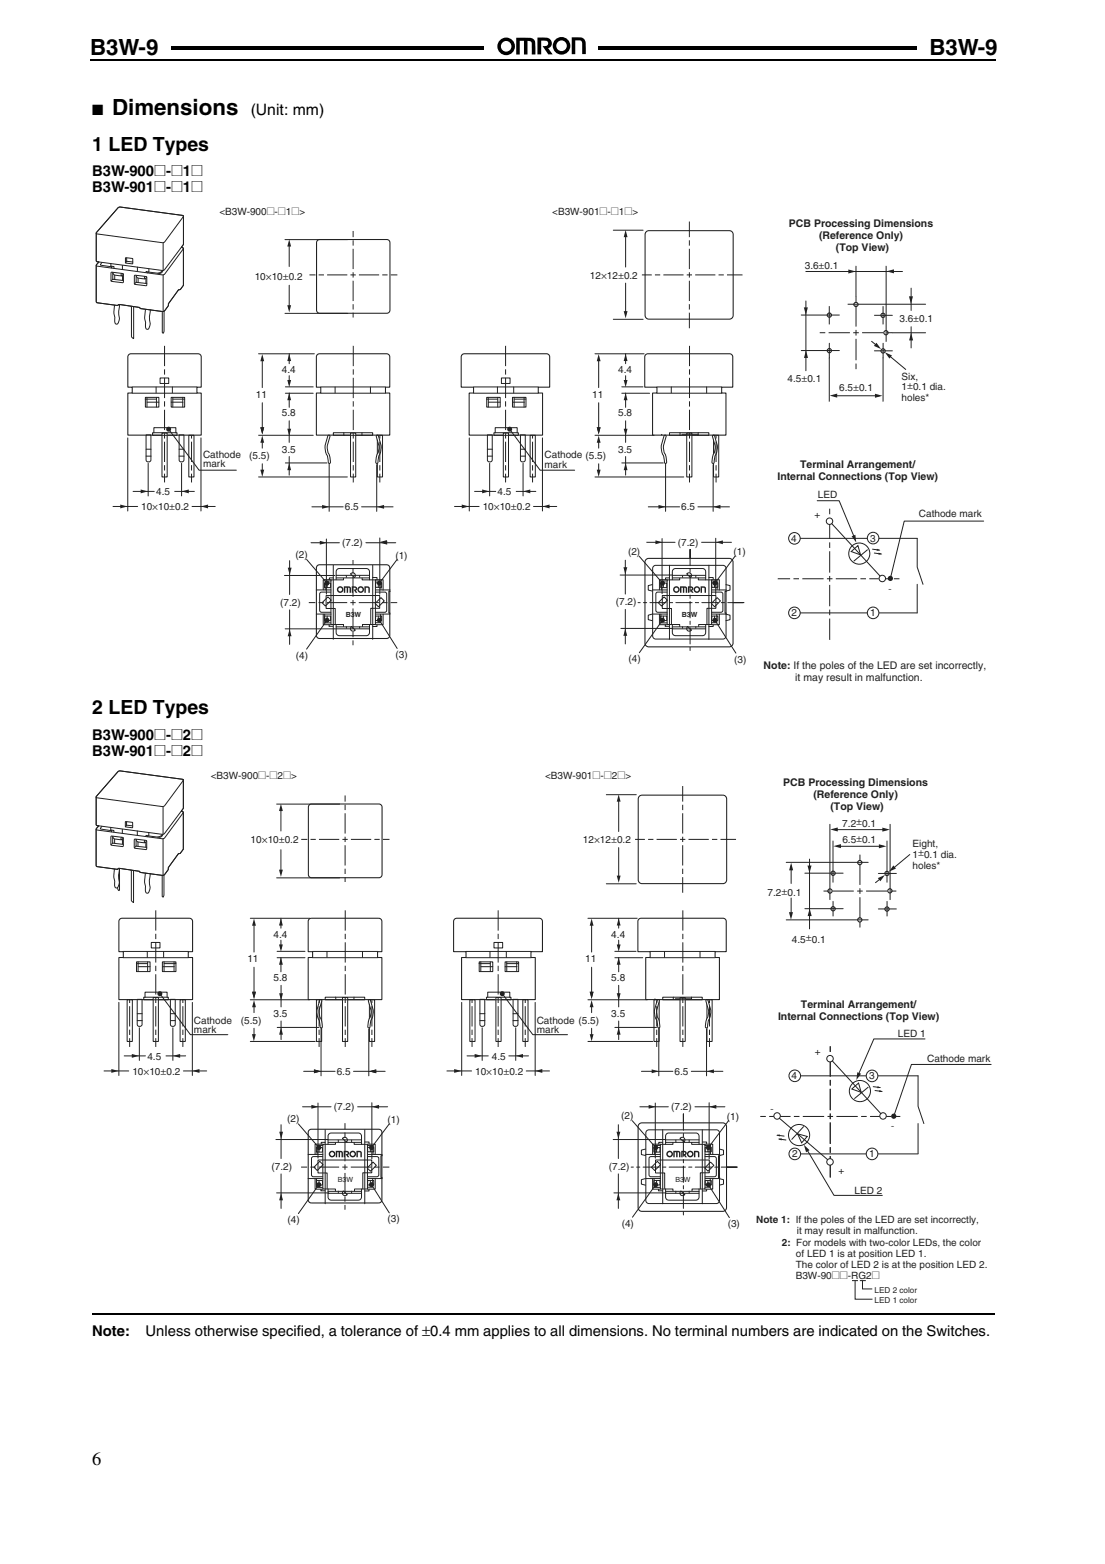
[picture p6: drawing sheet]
<svg xmlns="http://www.w3.org/2000/svg" width="210mm" height="297mm" viewBox="0 0 210 297" stroke-linecap="round" stroke-linejoin="round" font-family="sans-serif">
<defs><g id="words">
<g font-size="4.2">
<text x="17.1" y="10.4">B3W-9</text>
<text x="176.6" y="10.4">B3W-9</text>
<text x="21.3" y="21.9">Dimensions</text>
</g>
<g font-size="3.7">
<text x="17.5" y="28.6">1 LED Types</text>
<text x="17.5" y="135.7">2 LED Types</text>
</g>
<text font-size="3.5" x="17.5" y="278.3">6</text>
<text font-size="3" x="47.6" y="21.9">(Unit: mm)</text>
<g font-size="2.8">
<text x="17.5" y="21.9">■</text>
<text x="17.5" y="33.5">B3W-900@-@1@</text>
<text x="17.5" y="36.5">B3W-901@-@1@</text>
<text x="17.5" y="143.6">B3W-901@-@2@</text>
<text x="17.5" y="140.6">B3W-900@-@2@</text>
<text x="17.5" y="253.7">Note:</text>
<text x="27.7" y="253.7">Unless otherwise specified, a tolerance of ±0.4 mm applies to all dimensions. No terminal numbers are indicated on the Switches.</text>
</g>
<g font-size="2" fill="#231f20">
<text x="149.9" y="43.1">PCB Processing Dimensions</text>
<text x="155.6" y="45.4">(Reference Only)</text>
<text x="158.9" y="47.7">(Top View)</text>
<text x="152.1" y="88.9">Terminal Arrangement/</text>
<text x="147.7" y="91.2">Internal Connections (Top View)</text>
<text x="145.1" y="127.1">Note: If the poles of the LED are set incorrectly,</text>
<text x="151.1" y="129.3">it may result in malfunction.</text>
<text x="148.8" y="149.3">PCB Processing Dimensions</text>
<text x="154.6" y="151.6">(Reference Only)</text>
<text x="157.8" y="153.8">(Top View)</text>
<text x="152.2" y="191.5">Terminal Arrangement/</text>
<text x="147.9" y="193.8">Internal Connections (Top View)</text>
</g>
<g font-size="1.9" fill="#231f20">
<text x="41.7" y="40.8">&lt;B3W-900@-@1@&gt;</text>
<text x="104.9" y="40.8">&lt;B3W-901@-@1@&gt;</text>
<text x="48.4" y="53.1">10×10±0.2</text>
<text x="112.1" y="53">12×12±0.2</text>
<text x="152.9" y="51.1">3.6±0.1</text>
<text x="170.9" y="61.2">3.6±0.1</text>
<text x="53.6" y="70.9">4.4</text>
<text x="117.5" y="70.9">4.4</text>
<text x="48.6" y="75.6">11</text>
<text x="112.5" y="75.6">11</text>
<text x="149.7" y="72.6">4.5±0.1</text>
<text x="159.5" y="74.2">6.5±0.1</text>
<text x="171.3" y="72.1">Six,</text>
<text x="171.3" y="74.1">1±0.1 dia.</text>
<text x="171.3" y="76.1">holes*</text>
<text x="53.6" y="79">5.8</text>
<text x="117.5" y="79">5.8</text>
<text x="38.6" y="86.9">Cathode</text>
<text x="38.6" y="88.7">mark</text>
<text x="47.4" y="87.2">(5.5)</text>
<text x="53.6" y="86">3.5</text>
<text x="103.5" y="87.1">Cathode (5.5)</text>
<text x="103.5" y="88.8">mark</text>
<text x="117.5" y="86">3.5</text>
<text x="29.7" y="94.1">4.5</text>
<text x="94.6" y="94.1">4.5</text>
<text x="155.4" y="94.6">LED</text>
<text x="26.8" y="96.9">10×10±0.2</text>
<text x="65.5" y="96.9">6.5</text>
<text x="91.7" y="96.9">10×10±0.2</text>
<text x="129.5" y="96.9">6.5</text>
<text x="154.8" y="98.4">+</text>
<text x="174.6" y="98.1">Cathode mark</text>
<text x="56.2" y="106">(2)</text>
<text x="65.1" y="103.7">(7.2)</text>
<text x="75.1" y="106.1">(1)</text>
<text x="119.4" y="105.4">(2)</text>
<text x="128.8" y="103.6">(7.2)</text>
<text x="139.4" y="105.4">(1)</text>
<text x="150.3" y="102.9">4</text>
<text x="165.4" y="102.9">3</text>
<text x="168.9" y="112.4">-</text>
<text x="53.3" y="115.1">(7.2)</text>
<text x="117" y="115">(7.2)</text>
<text x="150.4" y="117.1">2</text>
<text x="165.4" y="117.1">1</text>
<text x="56.2" y="125.1">(4)</text>
<text x="75.2" y="124.9">(3)</text>
<text x="119.5" y="125.8">(4)</text>
<text x="139.5" y="125.8">(3)</text>
<text x="40.1" y="148">&lt;B3W-900@-@2@&gt;</text>
<text x="103.6" y="148">&lt;B3W-901@-@2@&gt;</text>
<text x="47.6" y="160.2">10×10±0.2</text>
<text x="110.8" y="160.2">12×12±0.2</text>
<text x="160.1" y="157.1">7.2±0.1</text>
<text x="160.1" y="160.2">6.5±0.1</text>
<text x="173.4" y="160.9">Eight,</text>
<text x="173.4" y="165">holes*</text>
<text x="173.4" y="163">1±0.1 dia.</text>
<text x="145.8" y="170.2">7.2±0.1</text>
<text x="52" y="178.1">4.4</text>
<text x="116.2" y="178.1">4.4</text>
<text x="150.5" y="179.1">4.5±0.1</text>
<text x="47" y="182.8">11</text>
<text x="111.2" y="182.8">11</text>
<text x="52" y="186.2">5.8</text>
<text x="116.2" y="186.2">5.8</text>
<text x="36.9" y="194.4">Cathode</text>
<text x="36.9" y="196.2">mark</text>
<text x="45.8" y="194.4">(5.5)</text>
<text x="52" y="193.2">3.5</text>
<text x="102" y="194.4">Cathode (5.5)</text>
<text x="102" y="196.2">mark</text>
<text x="116.2" y="193.2">3.5</text>
<text x="170.6" y="197">LED 1</text>
<text x="28" y="201.3">4.5</text>
<text x="93.5" y="201.3">4.5</text>
<text x="154.9" y="200.5">+</text>
<text x="176.2" y="201.6">Cathode mark</text>
<text x="25.1" y="204.1">10×10±0.2</text>
<text x="64" y="204.1">6.5</text>
<text x="90.3" y="204.1">10×10±0.2</text>
<text x="128.2" y="204.1">6.5</text>
<text x="150.4" y="205">4</text>
<text x="165.2" y="205">3</text>
<text x="54.6" y="213.2">(2)</text>
<text x="63.5" y="210.8">(7.2)</text>
<text x="73.6" y="213.3">(1)</text>
<text x="118" y="212.6">(2)</text>
<text x="127.6" y="210.8">(7.2)</text>
<text x="138.1" y="212.6">(1)</text>
<text x="146.4" y="211.2">-</text>
<text x="169.3" y="214.5">-</text>
<text x="150.5" y="219.8">2</text>
<text x="165.2" y="219.8">1</text>
<text x="51.6" y="222.2">(7.2)</text>
<text x="115.7" y="222.2">(7.2)</text>
<text x="159.3" y="222.9">+</text>
<text x="162.4" y="226.7">LED 2</text>
<text x="54.6" y="232.3">(4)</text>
<text x="73.7" y="232.2">(3)</text>
<text x="118.1" y="233">(4)</text>
<text x="138.3" y="233">(3)</text>
<text x="143.7" y="232.2">Note 1: If the poles of the LED are set incorrectly,</text>
<text x="148.6" y="236.6">2: For models with two-color LEDs, the color</text>
<text x="151.2" y="238.7">of LED 1 is at position LED 1.</text>
<text x="151.4" y="234.3">it may result in malfunction.</text>
<text x="151.2" y="240.8">The color of LED 2 is at the position LED 2.</text>
<text x="151.2" y="242.9">B3W-90@@-RG2@</text>
</g>
<g font-size="1.5" fill="#231f20">
<text x="166.2" y="245.5">LED 2 color</text>
<text x="166.2" y="247.4">LED 1 color</text>
</g>
<g font-size="1.3" fill="#231f20">
<text x="65.7" y="117.2">B3W</text>
<text x="129.6" y="117.2">B3W</text>
<text x="64.2" y="224.4">B3</text>
<text x="65.8" y="224.4">W</text>
<text x="128.3" y="224.4">B3</text>
<text x="130" y="224.4">W</text>
</g>
</g></defs>
<path d="M21.1 8.9h.3v.6h-.3zM21.4 8.9h156.1v.6h-156.1z" fill="#000"/>
<g fill="#fff">
<path d="M92.2 7.9h21.1v3.7h-21.1z"/>
<path d="M92.2 7.7h21.3v.4h-21.3z"/>
<path d="M113.2 7.9h.3v3.9h-.3z"/>
<path d="M92 11.5h21.3v.3h-21.3z"/>
<path d="M92 7.7h.4v3.9h-.4z"/>
<path d="M174.3 7.6h15.3v3.9h-15.3z"/>
<path d="M94.5 7h16.9v3.6h-16.9z"/>
</g>
<path d="M95 7.6l.7-.4 .5-.1v.7a1.01 1.01 0 0 0-1 1.4 1.01 1.01 0 0 0 1.7 .3 1.01 1.01 0 0 0-.3-1.6l-.4-.1v-.7a1.67 1.67 0 0 1 1.6 2.1 1.67 1.67 0 0 1-2.5 1.1 1.67 1.67 0 0 1-.3-2.7zM98.1 7.2h1.6a2.07 2.07 0 0 1 1.9 .5l.1 2.6h-.6v-.8a1.95 1.95 0 0 0-.3-1.6l-.6-.1v2.5h-.6v-2.6h-.8v2.7h-.7zM102.1 7.1h1a1.24 1.24 0 0 1 1.3 .3 1.24 1.24 0 0 1 .4 1.2l-.6 .6 .8 1.1h-.8l-1.1-1.5a.75 .75 0 0 0 1.1-.7 .78 .78 0 0 0-1-.4h-.4v2.6h-.7zM105.5 7.5l.8-.4 .4-.1v.7a1.01 1.01 0 0 0-.9 1.4 1.01 1.01 0 0 0 1.6 .3 1.01 1.01 0 0 0-.3-1.6l-.4-.1v-.7a1.67 1.67 0 0 1 1.6 2.1 1.67 1.67 0 0 1-2.4 1.1 1.67 1.67 0 0 1-.4-2.7zM108.6 7.1h1a1.3 1.3 0 0 1 1.7 1.6v1.6h-.7v-2.1a.53 .53 0 0 0-.7-.5h-.6v2.6h-.7z" fill="#000"/>
<path d="M17.1 7.6h15.3v3.9h-15.3z" fill="#fff"/>
<path d="M17.2 11.1h.2v.4h-.2z" fill="#000"/>
<path d="M17.4 11.3h171.9" fill="none" stroke="#000" stroke-width=".36"/>
<path d="M17.5 249.5h171.4v.5h-171.4z" fill="#fff"/>
<path d="M17.5 249.5v.2z" fill="#000"/>
<path d="M17.5 249.6h171.4" fill="none" stroke="#000" stroke-width=".2"/>
<path d="M21.4 39h166.9v90.8h-166.9z" fill="#fff"/>
<path d="M151 102.2h14.1M151 116.4h14.2M165.5 102.2h8.8v5.5l1.1 3.3M174.3 111v5.4h-8.8" fill="none" stroke="#231f20" stroke-width=".19"/>
<circle cx="167.8" cy="66.6" r=".4" fill="#fff"/>
<circle cx="167.8" cy="66.6" r=".4" fill="none" stroke="#231f20" stroke-width=".2"/>
<circle cx="168.4" cy="63.2" r=".4" fill="#fff"/>
<circle cx="168.4" cy="63.2" r=".4" fill="none" stroke="#231f20" stroke-width=".2"/>
<circle cx="162.7" cy="57.8" r=".4" fill="#fff"/>
<circle cx="162.7" cy="57.8" r=".4" fill="none" stroke="#231f20" stroke-width=".2"/>
<circle cx="157.6" cy="66.6" r=".4" fill="#fff"/>
<circle cx="157.6" cy="66.6" r=".4" fill="none" stroke="#231f20" stroke-width=".2"/>
<circle cx="157.6" cy="59.8" r=".4" fill="#fff"/>
<circle cx="157.6" cy="59.8" r=".4" fill="none" stroke="#231f20" stroke-width=".2"/>
<circle cx="167.8" cy="59.9" r=".4" fill="#fff"/>
<circle cx="167.8" cy="59.9" r=".4" fill="none" stroke="#231f20" stroke-width=".2"/>
<path d="M157.6 99l10.1 10.9" fill="none" stroke="#231f20" stroke-width=".19"/>
<circle cx="157.6" cy="99" r=".61" fill="#fff"/>
<circle cx="157.6" cy="99" r=".61" fill="none" stroke="#231f20" stroke-width=".19"/>
<circle cx="167.7" cy="109.9" r=".61" fill="#fff"/>
<g fill="none" stroke="#231f20" stroke-width=".19">
<path d="M161.8 104.7l1.2-1.1 .5 1.8zM164.8 104.4l-2.5 2.2M166.1 105l1.3 .2"/>
<circle cx="163.3" cy="105.1" r="2.01"/>
<circle cx="167.7" cy="109.9" r=".61"/>
</g>
<path d="M167 105l.7 .2-.8 .1z" fill="#231f20"/>
<path d="M165.8 104.3l1.3 .2" fill="none" stroke="#231f20" stroke-width=".19"/>
<path d="M166.6 104.2l.7 .3-.7 .1z" fill="#231f20"/>
<path d="M25.1 73.5h12.3M25.1 74.7h12.3M29.7 73.5v1.1M32.8 73.5v1.1M71.7 82.7h1v7.9h-1z" fill="none" stroke="#231f20" stroke-width=".19"/>
<path d="M60.3 45.7l.4-.2h12.8a.6 .6 0 0 1 .6 .6v12.8a.6 .6 0 0 1-.6 .6h-12.8a.6 .6 0 0 1-.5-.6v-12.8zM24.5 67.4l.4-.2h12.7a.6 .6 0 0 1 .6 .6v5.7h-.8v1.1h.8v8h-13.9v-8h.8v-1.1h-.8v-5.7zM60.3 107.4l.4-.1h12.8a.6 .6 0 0 1 .6 .6v12.8a.6 .6 0 0 1-.6 .6h-12.8a.6 .6 0 0 1-.6-.6v-12.8z" fill="none" stroke="#231f20" stroke-width=".2"/>
<path d="M30.8 82.2h1v8.4h-1z" fill="#fff"/>
<g fill="none" stroke="#231f20" stroke-width=".19">
<path d="M27.6 75.8h2.1M27.6 75.5h2.6v1.8h-2.6zM27.9 75.5v1.8M28 76.4h2.2M29.7 75.5v1.8M30.4 71.8h1.7v1h-1.7zM32.5 75.5h2.6v1.8h-2.6zM32.5 76.4h2.3M32.8 75.5v1.8M32.8 75.8h2.3M34.7 75.5v1.8M27.8 86.6h.9"/>
<path d="M27.8 85.3h.9M27.8 82.6h.9v4.7a.47 .47 0 0 1-.5 .4 .47 .47 0 0 1-.4-.4zM29 82.2h4.6v.5h-4.6zM29.2 82.2v-1h4.2v1M30.8 82.2h1v8.4h-1zM34 86.6h1M34 85.3h1M34 82.6h1v4.7a.47 .47 0 0 1-.5 .4 .47 .47 0 0 1-.5-.4zM35.9 82.7h1v7.9h-1z"/>
</g>
<path d="M71.5 82.7l.1-.1 .3 .2 .5 2.2-.1 .8-.3 .8-.2 1.2v.2h-.3a4.1 4.1 0 0 1 .5-2.5v-.8z" fill="#fff"/>
<path d="M71.5 82.7l.1-.1 .3 .2 .5 2.2-.1 .8-.3 .8-.2 1.2v.2h-.3a4.1 4.1 0 0 1 .5-2.4v-.9z" fill="none" stroke="#231f20" stroke-width=".19"/>
<path d="M62.4 82.7l.2-.1 .1 .3a3.9 3.9 0 0 0-.4 3l.3 .5 .2 .9v.5l-.2 .2-.2-.2-.2-1.2-.3-.8a4.4 4.4 0 0 1 .4-3z" fill="#fff"/>
<path d="M61 73.5h12.3M61 74.7h12.3M63.7 73.5v1.1M70.4 73.5v1.1M62.4 82.7l.2-.1 .1 .3a3.9 3.9 0 0 0-.4 3l.3 .5 .2 .9v.5l-.2 .2-.2-.2-.2-1.2-.3-.8a4.4 4.4 0 0 1 .4-3z" fill="none" stroke="#231f20" stroke-width=".19"/>
<path d="M60.3 67.4l.4-.2h12.8a.6 .6 0 0 1 .6 .6v5.7h-.8v1.1h.8v8h-14v-8h.9v-1.1h-.9v-5.7z" fill="none" stroke="#231f20" stroke-width=".2"/>
<path d="M66.6 82.2h1v8.4h-1z" fill="#fff"/>
<g fill="none" stroke="#231f20" stroke-width=".19">
<path d="M63.3 82.2h7.5v.5h-7.5zM65.3 82.2v.4M66.6 82.2h1v8.4h-1zM68.8 82.2v.4M60.1 112h2.8M60.1 116.6h2.8M61.4 116.7v1.9h1.5M61.7 110.7h1.1v.9h-1.1zM61.7 117h1.1v.9h-1.1zM61.7 116.7v1.6h1.2M62.2 110.8v.8M62.2 117v.9"/>
<path d="M62.3 113.4l.6 .6-1.1 1.1-.6-.6zM62.6 118.7l-.1 .3h.8M62.9 112.5h-1.8l-.4 .3 .1 3.3 .3 .2h1.8M62.9 110.3h-1.1v1.7M62.9 110.1h-1.5v1.9M63.3 107.4v14M63.3 109.8h-.7v.3M63.7 118.5v-2.9h-1.7v-2.5h10.2v2.4h-1.7v3.1M63.9 118.6v1.5a.6 .6 0 0 0 .6 .6h5.1a.6 .6 0 0 0 .6-.6v-1.5M63.9 110.1v-1.5a.6 .6 0 0 1 .6-.6h5.1a.6 .6 0 0 1 .6 .6v1.5M63.9 119.4h6.3M63.9 119.1h6.3"/>
<path d="M63.9 109.3h6.3M63.9 109.8h6.3M65.3 109.8v.3h-2.4v8.5h2.4v.4M65.8 109.3v.4M65.8 119v.3M66.6 109l.4-.2h.3l.2 .6-.1 .3zM66.8 119l.7 .7-.3 .2-.5-.3-.1-.3zM68.3 109.3v.4M68.3 119v.3M68.8 109.8v.3h2.5v8.5h-2.4v.4M70.8 109.7h.8v.3M70.8 107.4v14"/>
<path d="M71.3 110.3h1.1v1.6M71.3 112.5h1.8l.4 .3-.1 3.3-.3 .2h-1.7M71.3 110.1h1.5v2M71.4 112h2.7M71.4 116.6h2.7M71.4 117h1.1v.9h-1.1zM71.4 110.7h1.1v.8h-1.1zM71.6 118.7v.3h-.8M71.9 110.7v.8M71.9 117v.9M72.3 116.7v1.6h-1M72.4 113.5l.6 .6-1.1 1.1-.6-.6z"/>
<path d="M72.8 116.7v1.9h-1.5M74.2 112.3h-.3v4.2h.2"/>
</g>
<path d="M65.2 116h3.8v1.4h-3.8z" fill="#fff"/>
<g fill="#231f20">
<path d="M65.3 111.4h.9l.4 .1 .1 1.1h-.3v-.8l-.1-.2h-.1v1h-.3v-1h-.3v1h-.3z"/>
<path d="M69.2 111.4h.6l.4 .1 .1 1.1h-.3v-.8l-.2-.2h-.3v1h-.3z"/>
<path d="M66.8 111.4h.6l.4 .2v.3l-.2 .3 .3 .4h-.3l-.4-.6 .4-.1-.2-.3h-.3v1h-.3z"/>
<path d="M64.3 112a.36 .36 0 0 1 .7 0 .36 .36 0 0 1-.7 0zM64 112a.65 .65 0 0 0 1.3 0 .65 .65 0 0 0-1.3 0z"/>
<path d="M68.2 112a.36 .36 0 0 1 .7 0 .36 .36 0 0 1-.7 0zM67.9 112a.65 .65 0 0 0 1.3 0 .65 .65 0 0 0-1.3 0z"/>
</g>
<path d="M90 73.5h12.3M90 74.7h12.3M94.5 73.5v1.1M97.6 73.5v1.1M135.6 82.7h1v7.9h-1z" fill="none" stroke="#231f20" stroke-width=".19"/>
<path d="M122.8 44l.5-.2h15.3a.72 .72 0 0 1 .7 .7v15.4a.72 .72 0 0 1-.7 .7h-15.3a.72 .72 0 0 1-.7-.7v-15.4zM87.8 67.4l.4-.2h15.7a.6 .6 0 0 1 .6 .6v5.7h-2.2v1.1h.8v8h-13.9v-8h.8v-1.1h-2.4v-5.7zM122.8 106.3l.5-.2h15.3a.72 .72 0 0 1 .7 .7v15.3a.72 .72 0 0 1-.7 .8h-15.3a.72 .72 0 0 1-.7-.8v-15.3z" fill="none" stroke="#231f20" stroke-width=".2"/>
<path d="M95.6 82.2h1v8.4h-1z" fill="#fff"/>
<g fill="none" stroke="#231f20" stroke-width=".19">
<path d="M92.5 75.8h2.1M92.5 75.5h2.6v1.8h-2.6zM92.8 75.5v1.8M92.8 76.4h2.3M94.6 75.5v1.8M95.3 71.8h1.6v1h-1.6zM97.4 75.5h2.6v1.8h-2.6zM97.4 76.4h2.2M97.7 75.5v1.8M97.7 75.8h2.2M99.6 75.5v1.8M92.6 86.6h1"/>
<path d="M92.6 85.3h1M92.6 82.6h.9v4.7a.47 .47 0 0 1-.4 .4 .47 .47 0 0 1-.5-.4zM93.9 82.2h4.6v.5h-4.6zM94.1 82.2v-1h4.2v1M95.6 82.2h1v8.4h-1zM98.9 86.6h.9M98.9 85.3h.9M98.9 82.6h.9v4.7a.47 .47 0 0 1-.4 .4 .47 .47 0 0 1-.5-.4zM100.7 82.7h1v7.9h-1z"/>
</g>
<path d="M135.4 82.7l.1-.1 .3 .2 .5 2.2-.1 .8-.3 .8-.2 1.2-.1 .2h-.2a4.1 4.1 0 0 1 .4-2.5l.1-.8z" fill="#fff"/>
<path d="M135.4 82.7l.1-.1 .3 .2 .5 2.2-.1 .8-.3 .8-.2 1.2-.1 .2h-.2a4.1 4.1 0 0 1 .4-2.4l.1-.9z" fill="none" stroke="#231f20" stroke-width=".19"/>
<path d="M126.3 82.7l.1-.1 .2 .3a3.9 3.9 0 0 0-.4 3l.3 .5 .1 .9 .1 .5-.2 .2-.2-.2-.2-1.2-.4-.8a4.4 4.4 0 0 1 .5-3z" fill="#fff"/>
<path d="M124.8 73.5h12.3M124.8 74.7h12.3M127.6 73.5v1.1M134.3 73.5v1.1M126.3 82.7l.1-.1 .2 .3a3.9 3.9 0 0 0-.4 3l.3 .5 .1 .9 .1 .5-.2 .2-.2-.2-.2-1.2-.3-.8a4.4 4.4 0 0 1 .4-3z" fill="none" stroke="#231f20" stroke-width=".19"/>
<path d="M122.7 67.4l.4-.2h15.6a.6 .6 0 0 1 .5 .6v5.7h-2.1v1.1h.9v8h-14v-8h.8v-1.1h-2.3v-5.7z" fill="none" stroke="#231f20" stroke-width=".2"/>
<path d="M130.5 82.2h1v8.4h-1z" fill="#fff"/>
<g fill="none" stroke="#231f20" stroke-width=".19">
<path d="M127.2 82.2h7.5v.5h-7.5zM129.2 82.2v.4M130.5 82.2h1v8.4h-1zM132.7 82.2v.4M124 112h2.8M124 116.6h2.8M125.3 116.7v1.9h1.5M125.5 110.7h1.2v.9h-1.2zM125.5 117h1.2v.9h-1.2zM125.6 116.7v1.6h1.1M126.1 110.8v.8M126.1 117v.9"/>
<path d="M126.2 113.4l.6 .6-1.1 1.1-.6-.6zM126.4 118.7v.3h.8M126.7 112.5h-1.7l-.4 .3 .1 3.3 .3 .2h1.7M126.8 110.3h-1.1v1.7M126.8 110.1h-1.5v1.9M127.2 109.8h-.7v.3M127.2 107.4v14M127.6 118.5v-2.9h-1.7v-2.5h10.1v2.4h-1.7v3.1M127.8 110.1v-1.5a.6 .6 0 0 1 .6-.6h5.1a.6 .6 0 0 1 .6 .6v1.5M127.8 118.6v1.5a.6 .6 0 0 0 .6 .6h5.1a.6 .6 0 0 0 .6-.6v-1.5M127.8 119.4h6.3M127.8 119.1h6.3"/>
<path d="M127.8 109.3h6.3M127.8 109.8h6.3M129.2 109.8v.3h-2.4v8.5h2.4v.4M129.7 109.3v.4M129.7 119v.3M130.5 109l.3-.2h.4l.2 .6-.2 .3zM130.7 119l.7 .7-.3 .2-.6-.3v-.3zM132.2 109.3v.4M132.2 119v.3M132.7 109.8v.3h2.5v8.5h-2.4v.4M134.7 109.7h.8v.3M134.7 107.4v14"/>
<path d="M135.2 110.3h1.1v1.6M135.2 112.5h1.8l.4 .3-.1 3.3-.3 .2h-1.7M135.2 110.1h1.5v2M135.3 117h1.1v.9h-1.1zM135.3 110.7h1.1v.8h-1.1zM135.3 112h2.7M135.3 116.6h2.7M135.5 118.7v.3h-.8M135.8 110.7v.8M135.8 117v.9M136.2 116.7v1.6h-1M136.3 113.5l.6 .6-1.1 1.1-.6-.6z"/>
<path d="M136.7 116.7v1.9h-1.5M138 112.3h-.2v4.2h.2"/>
</g>
<path d="M129.1 116h3.8v1.4h-3.8z" fill="#fff"/>
<g fill="#231f20">
<path d="M129.2 111.4h.9l.4 .1 .1 1.1h-.3v-.8l-.2-.2h-.1v1h-.2v-1h-.3v1h-.3z"/>
<path d="M133.1 111.4h.6l.4 .1 .1 1.1h-.3v-.8l-.2-.2h-.3v1h-.3z"/>
<path d="M130.7 111.4h.6l.4 .2v.3l-.2 .3 .3 .4h-.3l-.4-.6 .3-.1-.1-.3h-.3v1h-.3z"/>
<path d="M128.2 112a.36 .36 0 0 1 .7 0 .36 .36 0 0 1-.7 0zM127.9 112a.65 .65 0 0 0 1.3 0 .65 .65 0 0 0-1.3 0z"/>
<path d="M132.1 112a.36 .36 0 0 1 .7 0 .36 .36 0 0 1-.7 0zM131.8 112a.65 .65 0 0 0 1.3 0 .65 .65 0 0 0-1.3 0z"/>
</g>
<g fill="none" stroke="#231f20" stroke-width=".19">
<path d="M152.3 59.8h7.2M153.1 51.6h18.4M153.1 57.2v13.2M157.6 58.2v3.4M161.1 57.8h14.8M162.7 50.6v6.7M162.7 58v4M166.2 59.9h3.4M167.8 58.2v3.4M168.4 50.6v14.3M152.3 66.6h7.2M155.8 63.2h1"/>
<path d="M157.5 63.2h4M157.6 65.2v11M162.1 63.2h1.1M162.7 62.7v1M162.7 64.4v4M162.7 69v1.1M163.8 63.2h4.1M165.6 64.8l1.2 1M166.2 66.6h3.4M167.8 65.2v11M168.5 63.2h1.1M168.9 67.5l3.2 2.7"/>
<path d="M125.7 82.5l.1 .2M186.9 99h-15.1l-2.6 10.9M123.9 116.6l-.7 .2v.9l.8 .2M124 111l-.8 .2v.9l.8 .2M124.2 107.5l.4-.1h12.8a.6 .6 0 0 1 .6 .6v12.8a.6 .6 0 0 1-.6 .6h-12.8a.6 .6 0 0 1-.6-.6v-12.8zM138 116.6l.7 .2v.9l-.7 .2M138 111l.7 .2v.9l-.7 .2"/>
</g>
<path d="M129.6 82.5h3.3M131.1 106v-1.6M131.1 104.4v19.6M139.4 114.5h1.8M141.4 114.5h-20.2" fill="none" stroke="#231f20" stroke-width=".19" stroke-dasharray="3.1 .6 .6 .6"/>
<g fill="#231f20">
<path d="M168.4 51.5l1.5-.4v.8z"/>
<path d="M161.2 51.2l1.4 .4-1.4 .3z"/>
<circle cx="169.2" cy="109.9" r=".5"/>
</g>
<path d="M173.1 62.1v4" fill="none" stroke="#231f20" stroke-width=".19"/>
<g fill="#231f20">
<path d="M172.7 56.3h.8l-.4 1.4z"/>
<path d="M173.1 63.2l.4 1.5h-.7z"/>
<path d="M152.8 58.4h.7l-.4 1.4z"/>
<path d="M153.2 66.5l.3 1.5h-.7z"/>
</g>
<path d="M158.5 75.2h8.6" fill="none" stroke="#231f20" stroke-width=".19"/>
<g fill="#231f20">
<path d="M157.7 75.1l1.4-.3v.7z"/>
<path d="M166.3 74.8l1.4 .4-1.4 .3z"/>
<path d="M168.1 66.9l1.4 .6-.5 .6z"/>
</g>
<path d="M155.3 95.1h4.2l2.9 7" fill="none" stroke="#231f20" stroke-width=".19"/>
<g fill="#231f20">
<path d="M161.8 101.8l.7-.2 .2 1.4z"/>
<path d="M166.5 65.1l.9 1.2-1.3-.6z"/>
</g>
<g fill="none" stroke="#231f20" stroke-width=".19">
<path d="M54.2 59.5h11.9M54.2 45.5h11.9M55 46.8v3.8M55 54.2v4.4M58.8 52.2h1.2M60.6 52.2h1M62.2 52.2h3.8M66.6 52.2h1M67.1 43.9v1.1M67.1 45.6v1M67.1 47.3v3.8M67.1 51.7v1"/>
<path d="M67.1 53.3v3.9M67.1 57.8v1M67.1 59.4v.9M68.2 52.2h3.8M72.6 52.2h1M74.3 52.2h1.2M116.5 43.7h5.7M118.9 45v5.7M118.9 53.8v5.9M173.1 54.7v4.3M31.3 65.7v3.8M31.3 70.1v1"/>
<path d="M31.3 71.8v3.8M31.3 76.2v1M31.3 77.8v3.9M67.1 65.7v3.8M67.1 70.1v1M67.1 71.8v3.8M67.1 76.2v1M67.1 77.8v3.9M96.1 65.7v3.8M96.1 70.1v1M96.1 71.8v3.8M96.1 76.2v1"/>
<path d="M96.1 77.8v3.9M113.1 67.2h9.3M113.8 68.5v5.1M113.8 76.5v5.3M116.5 60.6h5.7M118.2 74.7h5.2M118.2 73.5h4M118.9 67.2v1.9M118.9 71.4v1.5M118.9 74.6v2.8M118.9 79.9v4.1M131 65.7v3.8"/>
<path d="M131 70.1v1M131 71.8v3.8M131 76.2v1M131 77.8v3.9M169.6 63.2h6.3M31.3 82.3v1M31.3 83.9v3.8M31.3 88.3v1.1M31.3 90v1.6M32 81.5l5.8 7.8h7.1M36.4 82.7v.6M36.4 83.9v3.8"/>
<path d="M36.4 88.3v1.1M36.4 90v1.6M67.1 82.3v1M67.1 83.9v3.8M67.1 88.3v1.1M67.1 90v1.6M72.2 82.8v.5M72.2 83.9v3.8M72.2 88.3v1.1M72.2 90v1.6M96.1 82.3v1M96.1 83.9v3.8"/>
<path d="M96.1 88.3v1.1M96.1 90v1.6M96.8 81.5l5.8 7.8h6.6M101.2 82.7v.6M101.2 83.9v3.8M101.2 88.3v1.1M101.2 90v1.6M113.1 82.7h11.2M113.1 90.6h16.8M113.8 83.7v1.4M113.8 88.1v1.4M118.2 87.9h7.8"/>
<path d="M118.9 86.7v3.5M123.2 96.3h5.9M126.5 88.1v9M131 82.3v1M131 83.9v3.8M131 88.3v1.1M131 90v1.6M132.6 96.3h6M135.5 88.2v8.9M136.1 82.8v.5M136.1 83.9v3.8M136.1 88.3v1.1"/>
<path d="M136.1 90v1.6M157.7 96.6v1.1M157.7 99.6v2.8M58.7 114.5h1.2M60.5 114.5h1M62.1 114.5h3.9M66.6 114.5h1M67.1 113.9v1.1M67.1 115.6v3.8M67.1 106.4v.9M67.1 107.9v1M67.1 109.5v3.8"/>
<path d="M68.2 114.5h3.8M72.2 102.2v10.6M72.6 114.5h1M74.2 114.5h1.3M117.8 109.2h9.9M118 119.3h9.8M118.8 106.4v6.4M118.8 115.7v6.6M122.9 103h5.4M125.8 102.3v10.5M133.3 103h5.7M136 102.2v10.7"/>
<path d="M147.8 109.9h2.3M150.8 109.9h1M152.5 109.9h4M157.1 109.9h1.1M157.7 103v1.1M157.7 104.7v4.1M157.7 109.4v1.1M157.7 111.1v4M157.7 115.8v1M157.7 117.5v4M158.8 109.9h4.1M163.5 109.9h1.1"/>
<path d="M165.2 109.9h1.8M168.3 109.9h.9M169.9 109.9h1M67.1 120v1M67.1 121.6v.9"/>
</g>
<circle cx="32" cy="81.5" r=".47" fill="#231f20"/>
<path d="M72.1 117.8l3.4 5.4" fill="none" stroke="#231f20" stroke-width=".19"/>
<circle cx="72.1" cy="117.8" r=".47" fill="#231f20"/>
<path d="M58.3 106.2l3.8 4.5" fill="none" stroke="#231f20" stroke-width=".19"/>
<circle cx="62.1" cy="110.7" r=".47" fill="#231f20"/>
<path d="M62.1 117.8l-3.8 5.5" fill="none" stroke="#231f20" stroke-width=".19"/>
<circle cx="62.1" cy="117.8" r=".47" fill="#231f20"/>
<path d="M75.5 106.2l-3.4 4.5" fill="none" stroke="#231f20" stroke-width=".19"/>
<circle cx="72.1" cy="110.7" r=".47" fill="#231f20"/>
<path d="M135.9 117.8l3.9 6.2" fill="none" stroke="#231f20" stroke-width=".19"/>
<circle cx="135.9" cy="117.8" r=".47" fill="#231f20"/>
<path d="M121.5 105.6l4.4 5.1" fill="none" stroke="#231f20" stroke-width=".19"/>
<circle cx="125.9" cy="110.7" r=".47" fill="#231f20"/>
<path d="M125.9 117.8l-4.4 6.2" fill="none" stroke="#231f20" stroke-width=".19"/>
<circle cx="125.9" cy="117.8" r=".47" fill="#231f20"/>
<path d="M139.7 105.6l-3.8 5.1" fill="none" stroke="#231f20" stroke-width=".19"/>
<g fill="#231f20">
<path d="M54.6 58h.7l-.3 1.3z"/>
<path d="M55 45.5l.3 1.3h-.7z"/>
<path d="M72.2 102.9l1.3-.3v.7z"/>
<path d="M118.5 107.7h.7l-.4 1.4z"/>
<path d="M118.8 119.4l.4 1.4h-.7z"/>
<path d="M136 103l1.4-.4v.8z"/>
<path d="M124.6 102.6l1.3 .4-1.3 .4z"/>
<path d="M135.5 96.3l1.4-.4v.7z"/>
<path d="M125.1 95.9l1.4 .4-1.4 .3z"/>
<path d="M118.5 59.1h.7l-.3 1.4z"/>
<path d="M118.9 43.7l.3 1.3h-.7z"/>
<path d="M113.4 81.1h.7l-.3 1.4z"/>
<path d="M113.8 67.2l.3 1.4h-.7z"/>
<path d="M118.5 81.4h.7l-.3 1.4z"/>
<path d="M113.4 89.2h.7l-.3 1.4z"/>
<path d="M113.8 82.7l.3 1.4h-.7z"/>
<path d="M118.9 87.9l.3 1.4h-.7z"/>
<path d="M118.5 72.2h.7l-.3 1.3z"/>
<path d="M118.9 67.2l.3 1.4h-.7z"/>
<path d="M118.9 74.6l.3 1.4h-.7z"/>
<circle cx="135.9" cy="110.7" r=".47"/>
<circle cx="96.8" cy="81.5" r=".47"/>
</g>
<path d="M90.2 93.3h4M93 88v6.2M98.1 93.3h3.7" fill="none" stroke="#231f20" stroke-width=".19"/>
<g fill="#231f20">
<path d="M99.4 93.3l1.4-.3v.7z"/>
<path d="M91.6 93l1.4 .3-1.4 .4z"/>
</g>
<g fill="none" stroke="#231f20" stroke-width=".19">
<path d="M49.1 67.2h10.6M49.8 68.5v5.1M49.8 76.5v5.3M54.2 74.7h5.3M54.2 73.5h5.3M55 67.2v1.9M55 71.4v1.5M55 74.6v2.8M55 79.9v4.1M49.1 82.7h10.4M49.1 90.6h16.9M49.8 83.7v1.4"/>
<path d="M49.8 88.1v1.4M54.2 87.9h7.9M55 86.7v3.5M59.3 96.3h5.9M62.6 88.1v9M68.7 96.3h6M71.6 88.2v8.9M99.4 88v6.2"/>
</g>
<g fill="#231f20">
<path d="M71.6 96.3l1.4-.4v.7z"/>
<path d="M61.2 95.9l1.4 .4-1.4 .3z"/>
<path d="M49.5 81.1h.7l-.4 1.4z"/>
<path d="M49.8 67.2l.4 1.4h-.7z"/>
<path d="M54.6 81.4h.7l-.3 1.4z"/>
<path d="M49.5 89.2h.7l-.4 1.4z"/>
<path d="M49.8 82.7l.4 1.4h-.7z"/>
<path d="M55 87.9l.3 1.4h-.7z"/>
<path d="M54.6 72.2h.7l-.3 1.3z"/>
<path d="M55 67.2l.3 1.4h-.7z"/>
<path d="M55 74.6l.3 1.4h-.7z"/>
</g>
<path d="M25.3 93.3h4M28.2 88v6.2M33.2 93.3h3.7" fill="none" stroke="#231f20" stroke-width=".19"/>
<g fill="#231f20">
<path d="M34.5 93.3l1.4-.3v.7z"/>
<path d="M26.7 93l1.4 .3-1.4 .4z"/>
</g>
<path d="M21.5 96.2h4.7M24.3 83.2v13.8M34.5 88v6.2M36.5 96.2h4.4M38.2 83.2v13.8" fill="none" stroke="#231f20" stroke-width=".19"/>
<g fill="#231f20">
<path d="M38.2 96.2l1.3-.4v.8z"/>
<path d="M22.9 95.8l1.3 .4-1.3 .4z"/>
</g>
<path d="M86.4 96.2h4.6M89.2 83.2v13.8M101.4 96.2h4.4M103.1 83.2v13.8" fill="none" stroke="#231f20" stroke-width=".19"/>
<g fill="#231f20">
<path d="M103.1 96.2l1.3-.4v.8z"/>
<path d="M87.7 95.8l1.4 .4-1.4 .4z"/>
</g>
<g fill="none" stroke="#231f20" stroke-width=".19">
<path d="M122 52.2h1.9M124.5 52.2h1M126.1 52.2h3.8M130.5 52.2h1M131 42.1v2.9M131 45.6v1M131 47.3v3.8M131 51.7v1M131 53.3v3.9M131 57.8v1M131 59.4v2.9M132.1 52.2h3.8"/>
<path d="M136.5 52.2h1M138.1 52.2h3M54.1 109.3h9.5M54.2 119.4h9.6M55 106.5v6.4M55 115.8v6.6"/>
</g>
<g fill="#231f20">
<path d="M54.7 107.8h.7l-.4 1.4z"/>
<path d="M55 119.5l.4 1.3h-.7z"/>
</g>
<path d="M59.1 103.1h5.4M69.5 103.1h5.7" fill="none" stroke="#231f20" stroke-width=".19"/>
<g fill="#231f20">
<path d="M72.2 103.1l1.4-.4v.7z"/>
<path d="M60.8 102.7l1.3 .4-1.3 .3z"/>
</g>
<path d="M62 102.4v10.4" fill="none" stroke="#231f20" stroke-width=".19"/>
<circle cx="151" cy="102.2" r="1.1" fill="#fff"/>
<circle cx="151" cy="102.2" r="1.1" fill="none" stroke="#231f20" stroke-width=".19"/>
<circle cx="151" cy="116.4" r="1.1" fill="#fff"/>
<circle cx="151" cy="116.4" r="1.1" fill="none" stroke="#231f20" stroke-width=".19"/>
<circle cx="165.9" cy="116.4" r="1.1" fill="#fff"/>
<circle cx="165.9" cy="116.4" r="1.1" fill="none" stroke="#231f20" stroke-width=".19"/>
<circle cx="165.9" cy="102.2" r="1.1" fill="#fff"/>
<circle cx="165.9" cy="102.2" r="1.1" fill="none" stroke="#231f20" stroke-width=".19"/>
<path d="M18.2 39h16.9v25.4h-16.9z" fill="#fff"/>
<g fill="none" stroke="#231f20" stroke-width=".19">
<path d="M22.4 39.5l.5-.2 11.7 1.6 .3 .1-3.6 4.9-.3 .2-12.7-1.7v-.2zM19.4 49.8l-.3 .4 .1 .2 2.1 .3-.1 .2M21.1 50.1v.6M21.1 50.5l.6 .1v.3M21.1 51.7l2.3 .3v1.7l-2.3-.3zM21.4 53l-.3 .3M21.4 51.8v1.2l2.1 .3M21.5 51.8v.1a1.34 1.34 0 0 0 1.4 .5l.3-.1 .2-.3M21.8 52.3v.8M22.7 57.9v.1a6.8 6.8 0 0 0 0 2.8 .64 .64 0 0 1-.7 .7l-.2-.2v-1.1a3.8 3.8 0 0 1 0-2.2M23.1 51.9l-.1 .3 .1 .2M23.3 50.4v.8"/>
<path d="M23.3 52.3v.9M23.9 49l1.3 .1v1l-1.3-.2zM24.1 49v.6M24.9 58.2l.1 .1v5.6l.3 .4 .1-6M25.2 49.8l-1.1-.2-.2 .3M25.6 52.3l2.3 .3v1.6l-2.3-.2zM25.9 53.6l-.3 .3M26.1 50.7v.8M26.2 52.9v.7M27.5 52.5l-.1 .3 .2 .2M27.6 58.8a4 4 0 0 0 0 2.4l.1 1.1 .2 .2a.64 .64 0 0 0 .6-.7v-.3a5.6 5.6 0 0 1 .1-2.6M27.7 52.9v.9"/>
<path d="M27.8 52.6l-.2 .3h-.5a1.09 1.09 0 0 1-1.2-.5v1.2l2 .2M28.2 51.7l-.4-.1v.2M28.3 51.1v.6M30.8 51.4l-.2 .3-.6 .2M30.8 59.2v3.9l.2 .2 .2-.5v-3.6M30.9 51.5l-.3 .4h-.3l-2.2-.2-.1 .1M31 46.2v5.2M31 52.2v7M34.5 47l.3 .1v.2l-3.5 4.7-.3 .2-12.7-1.7v-.2l.5-.5M34.8 41.2l-.2-.3-11.9-1.6-.3 .2-4.1 4.7v5.3v.1l.5 .2-.5 .6v7l4.1 .6 .1-.1 .2-.1 3.8 .6 .1 .2 4.4 .6 .3-.2 .7-.9v-.4l1.9-2.7h.4l.6-.8v-7l-.4-.2 .4-.6v-5.3v5.3l-3.6 4.8-.3 .2-12.7-1.8v-5.3M34.9 47.2v7l-.6 .8h-.4l-1.9 2.7v.4l-.7 .9-.3 .2-4.4-.6-.1-.2-3.8-.6-.2 .1-.1 .1-4.1-.6v-7"/>
</g>
<path d="M19.7 146.2h168.9v101.6h-168.9z" fill="#fff"/>
<path d="M23.4 180.7h12.4M23.4 181.9h12.4M24.2 189.9h.9v7.9h-.9zM28 180.7v1.1M31.1 180.7v1.1M60.1 189.9h1v7.9h-1zM70.2 189.9h1v7.9h-1z" fill="none" stroke="#231f20" stroke-width=".19"/>
<g fill="none" stroke="#231f20" stroke-width=".2">
<path d="M58.8 152.9l.4-.2h12.8a.6 .6 0 0 1 .6 .6v12.8a.6 .6 0 0 1-.6 .6h-12.8a.6 .6 0 0 1-.6-.6v-12.8zM22.8 174.6l.4-.2h12.8a.6 .6 0 0 1 .6 .6v5.7h-.8v1.2h.8v7.9h-14v-7.9h.8v-1.2h-.8v-5.7zM58.7 214.6l.5-.1h12.8a.6 .6 0 0 1 .6 .6v12.8a.6 .6 0 0 1-.6 .6h-12.8a.6 .6 0 0 1-.6-.6v-12.8z"/>
<circle cx="157.7" cy="169.2" r=".41"/>
<circle cx="158.3" cy="172.6" r=".41"/>
<circle cx="158.3" cy="165.9" r=".41"/>
<circle cx="163.4" cy="163.8" r=".41"/>
<circle cx="163.4" cy="174.7" r=".41"/>
<circle cx="168.5" cy="165.9" r=".41"/>
<circle cx="168.6" cy="172.6" r=".41"/>
<circle cx="169.1" cy="169.2" r=".41"/>
</g>
<path d="M29.1 189.5h1v8.3h-1z" fill="#fff"/>
<g fill="none" stroke="#231f20" stroke-width=".19">
<path d="M28.7 179h1.7v1h-1.7zM25.9 183h2.1M25.9 182.7h2.6v1.8h-2.6zM26.1 193.8h.9M26.1 192.5h.9M26.1 189.8h.9v4.8a.47 .47 0 0 1-.5 .3 .47 .47 0 0 1-.4-.3zM26.2 182.7v1.8M26.3 183.6h2.2M27.3 189.4h4.7v.5h-4.7zM27.6 189.4v-1h4.2v1M28.1 182.7v1.8M29.1 189.5h1v8.3h-1z"/>
<path d="M30.9 182.7h2.5v1.8h-2.5zM30.9 183.6h2.2M31.2 182.7v1.8M31.2 183h2.2M32.4 193.8h.9M32.4 192.5h.9M32.4 189.8h.9v4.8a.47 .47 0 0 1-.5 .3 .47 .47 0 0 1-.4-.3zM33.1 182.7v1.8M34.2 189.9h1v7.9h-1z"/>
</g>
<path d="M70 189.9l.1-.1 .3 .2 .5 2.2-.1 .8-.3 .9-.2 1.1v.2h-.3a4.1 4.1 0 0 1 .5-2.4v-.9z" fill="#fff"/>
<path d="M70 189.9l.1-.1 .3 .2 .5 2.2-.1 .8-.3 .9-.2 1.1v.2h-.3a4.1 4.1 0 0 1 .5-2.4v-.9z" fill="none" stroke="#231f20" stroke-width=".19"/>
<path d="M60.9 189.9l.1-.1 .2 .3a3.9 3.9 0 0 0-.4 3l.2 .5 .2 .9 .1 .5-.3 .2-.2-.2-.1-1.1-.4-.9a4.4 4.4 0 0 1 .5-3z" fill="#fff"/>
<path d="M59.4 180.7h12.3M59.4 181.9h12.3M60.9 189.9l.1-.1 .2 .3a3.9 3.9 0 0 0-.4 3l.2 .5 .2 .9 .1 .5-.3 .2-.2-.2-.1-1.1-.4-.9a4.4 4.4 0 0 1 .5-3zM62.1 180.7v1.1M68.9 180.7v1.1" fill="none" stroke="#231f20" stroke-width=".19"/>
<path d="M58.7 174.6l.5-.2h12.8a.6 .6 0 0 1 .6 .6v5.7h-.9v1.2h.9v7.9h-14v-7.9h.8v-1.2h-.8v-5.7z" fill="none" stroke="#231f20" stroke-width=".2"/>
<path d="M65.1 189.5h1v8.3h-1z" fill="#fff"/>
<g fill="none" stroke="#231f20" stroke-width=".19">
<path d="M61.8 189.4h7.5v.5h-7.5zM63.8 189.4v.5M65.1 189.5h1v8.3h-1zM67.3 189.4v.5M58.5 219.3h2.8M60.1 218h1.2v.8h-1.2zM60.6 218v.8M61.3 219.7h-1.8l-.3 .3v3.3l.3 .2h1.8M61.3 217.3h-1.4v1.9M61.3 217.5h-1v1.8M61.8 214.6v14M61.8 217h-.8v.3"/>
<path d="M62.3 217.3v-1.5a.6 .6 0 0 1 .6-.6h5.2a.6 .6 0 0 1 .6 .6v1.5M62.3 216.5h6.4M62.4 217h6.3M63.7 217v.3h-2.4v8.5h2.4v.4M64.3 216.6v.3M65.1 216.2l.3-.2 .4 .1 .2 .5-.2 .3zM66.8 216.6v.3M67.3 217v.3h2.5v8.5h-2.4v.4M69.3 214.6v14M69.3 216.9h.8v.3M69.8 217.5h1.1v1.7M69.8 219.7h1.8l.4 .3-.1 3.3-.3 .2h-1.7"/>
<path d="M69.8 217.3h1.5v2M69.9 219.3h2.7M69.9 217.9h1.1v.9h-1.1zM70.4 217.9v.9M72.7 219.5h-.3v4.2h.2M58.5 223.8h2.8M59.9 223.9v2h1.4M60.1 224.2h1.2v.9h-1.2zM60.2 223.9v1.6h1.1M60.6 224.2v.9M60.8 220.6l.6 .6-1.1 1.1-.6-.6zM61 225.9v.3h.8"/>
<path d="M62.2 225.7v-2.9h-1.8v-2.5h10.2v2.4h-1.7v3.1M62.3 225.8v1.5a.6 .6 0 0 0 .6 .6h5.2a.6 .6 0 0 0 .6-.6v-1.5M62.3 226.6h6.4M62.3 226.3h6.4M64.3 226.2v.3M65.2 226.2l.8 .7-.3 .2-.6-.3v-.3zM66.8 226.2v.3M69.9 223.8h2.7M69.9 224.2h1.1v.9h-1.1zM70.1 225.9v.3h-.8M70.4 224.2v.9M70.8 223.9v1.6h-1"/>
<path d="M70.9 220.7l.6 .6-1.1 1.1-.6-.6zM71.3 223.9v2h-1.5"/>
</g>
<path d="M63.7 223.2h3.8v1.5h-3.8z" fill="#fff"/>
<g fill="#231f20">
<path d="M63.8 218.6h.9l.4 .1 .1 1.1h-.3v-.8l-.2-.2h-.1v1h-.3v-1h-.2v1h-.3z"/>
<path d="M67.7 218.6h.6l.4 .1 .1 1.1h-.3v-.8l-.2-.2h-.3v1h-.3z"/>
<path d="M65.3 218.6h.6l.4 .2v.4l-.2 .2 .3 .4h-.3l-.4-.6 .3-.1-.1-.3h-.3v1h-.3z"/>
<path d="M62.7 219.2a.4 .4 0 0 1 .8 0 .4 .4 0 0 1-.8 0zM62.5 219.2a.63 .63 0 0 0 1.2 0 .63 .63 0 0 0-1.2 0z"/>
<path d="M66.7 219.2a.36 .36 0 0 1 .7 0 .36 .36 0 0 1-.7 0zM66.4 219.2a.65 .65 0 0 0 1.3 0 .65 .65 0 0 0-1.3 0z"/>
</g>
<g fill="none" stroke="#231f20" stroke-width=".19">
<path d="M157.8 198.7v1.1M151 204.3h13.9M151 219.2h14M157.8 200.4v4M157.8 205.1v1M157.8 206.8v4M157.8 211.5v1M157.8 213.2v4M157.8 217.9v1M157.8 219.6v4M165.6 204.3h8.9v5.8l1.1 3.3M165.7 219.2h8.8"/>
<path d="M174.5 213.4v5.7"/>
</g>
<circle cx="157.7" cy="201.1" r=".62" fill="#fff"/>
<circle cx="157.7" cy="201.1" r=".62" fill="none" stroke="#231f20" stroke-width=".19"/>
<circle cx="167.8" cy="211.9" r=".62" fill="#fff"/>
<circle cx="167.8" cy="211.9" r=".62" fill="none" stroke="#231f20" stroke-width=".19"/>
<circle cx="147.7" cy="211.9" r=".62" fill="#fff"/>
<circle cx="147.7" cy="211.9" r=".62" fill="none" stroke="#231f20" stroke-width=".19"/>
<circle cx="157.7" cy="220.7" r=".62" fill="#fff"/>
<circle cx="157.7" cy="220.7" r=".62" fill="none" stroke="#231f20" stroke-width=".19"/>
<path d="M147.5 215.6l.7-.1v.4z" fill="#231f20"/>
<g fill="none" stroke="#231f20" stroke-width=".19">
<path d="M148.1 212.4l9.2 7.8M151.6 215.3l1.8 .5-1.1 1.2zM152.7 214l-2.2 2.4M158.2 201.5l9.2 10M161.9 206.8l1.2-1.1 .5 1.8zM165 206.5l-2.6 2.1M166.3 207.1l1.3 .2"/>
<circle cx="151.8" cy="215.6" r="2.01"/>
<circle cx="163.4" cy="207.2" r="2.01"/>
</g>
<path d="M167.1 207l.7 .3-.7 .1z" fill="#231f20"/>
<path d="M165.9 206.4l1.3 .2" fill="none" stroke="#231f20" stroke-width=".19"/>
<path d="M166.8 206.3l.6 .3-.7 .1z" fill="#231f20"/>
<path d="M147.7 215.6l1.3 .2M148 216.3l1.3 .2" fill="none" stroke="#231f20" stroke-width=".19"/>
<path d="M147.8 216.3l.8-.1-.1 .4z" fill="#231f20"/>
<path d="M88.6 180.7h12.3M88.6 181.9h12.3M89.3 189.9h1v7.9h-1zM93.1 180.7v1.1M96.2 180.7v1.1M124.3 189.9h1v7.9h-1zM134.3 189.9h1v7.9h-1z" fill="none" stroke="#231f20" stroke-width=".19"/>
<path d="M121.5 151.2l.5-.2h15.4a.72 .72 0 0 1 .7 .7v15.4a.72 .72 0 0 1-.7 .7h-15.4a.72 .72 0 0 1-.7-.7v-15.4zM86.4 174.6l.4-.2h15.7a.6 .6 0 0 1 .6 .6v5.7h-2.2v1.2h.8v7.9h-14v-7.9h.9v-1.2h-2.4v-5.7zM121.5 213.5l.5-.2h15.3a.72 .72 0 0 1 .8 .7v15.3a.72 .72 0 0 1-.8 .8h-15.3a.72 .72 0 0 1-.7-.8v-15.3z" fill="none" stroke="#231f20" stroke-width=".2"/>
<path d="M94.2 189.5h1v8.3h-1z" fill="#fff"/>
<g fill="none" stroke="#231f20" stroke-width=".19">
<path d="M93.9 179h1.6v1h-1.6zM91 183h2.1M91.1 182.7h2.5v1.8h-2.5zM91.2 193.8h.9M91.2 192.5h.9M91.2 189.8h.9v4.8a.47 .47 0 0 1-.4 .3 .47 .47 0 0 1-.5-.3zM91.4 182.7v1.8M91.4 183.6h2.2M92.4 189.4h4.7v.5h-4.7zM92.7 189.4v-1h4.2v1M93.2 182.7v1.8M94.2 189.5h1v8.3h-1z"/>
<path d="M96 182.7h2.6v1.8h-2.6zM96 183.6h2.2M96.3 182.7v1.8M96.3 183h2.2M97.5 193.8h.9M97.5 192.5h.9M97.5 189.8h.9v4.8a.47 .47 0 0 1-.4 .3 .47 .47 0 0 1-.5-.3zM98.2 182.7v1.8M99.3 189.9h1v7.9h-1z"/>
</g>
<path d="M134.2 189.9l.1-.1 .2 .2 .6 2.2-.1 .8-.4 .9-.1 1.1-.1 .2h-.3a4.1 4.1 0 0 1 .5-2.4l.1-.9z" fill="#fff"/>
<path d="M134.2 189.9l.1-.1 .2 .2 .6 2.2-.1 .8-.4 .9-.1 1.1-.1 .2h-.3a4.1 4.1 0 0 1 .5-2.4l.1-.9z" fill="none" stroke="#231f20" stroke-width=".19"/>
<path d="M125 189.9h.3v.2a3.9 3.9 0 0 0-.4 3l.3 .5 .2 .9v.5l-.2 .2-.2-.2-.2-1.1-.3-.9a4.4 4.4 0 0 1 .4-3z" fill="#fff"/>
<path d="M123.5 180.7h12.4M123.5 181.9h12.4M125 189.9h.3v.2a3.9 3.9 0 0 0-.4 3l.3 .5 .2 .9v.5l-.2 .2-.2-.2-.2-1.1-.3-.9a4.4 4.4 0 0 1 .4-3zM126.3 180.7v1.1M133 180.7v1.1" fill="none" stroke="#231f20" stroke-width=".19"/>
<path d="M121.4 174.6l.4-.2h15.6a.6 .6 0 0 1 .6 .6v5.7h-2.1v1.2h.8v7.9h-14v-7.9h.8v-1.2h-2.3v-5.7z" fill="none" stroke="#231f20" stroke-width=".2"/>
<path d="M129.2 189.5h1v8.3h-1z" fill="#fff"/>
<g fill="none" stroke="#231f20" stroke-width=".19">
<path d="M125.9 189.4h7.5v.5h-7.5zM127.9 189.4v.5M129.2 189.5h1v8.3h-1zM131.4 189.4v.5M122.7 219.3h2.8M124.3 218h1.1v.8h-1.1zM124.8 218v.8M125.5 219.7h-1.8l-.4 .3 .1 3.3 .3 .2h1.8M125.5 217.3h-1.5v1.9M125.5 217.5h-1.1v1.8M125.9 214.6v14M125.9 217h-.7v.3"/>
<path d="M126.5 217.3v-1.5a.6 .6 0 0 1 .6-.6h5.1a.6 .6 0 0 1 .6 .6v1.5M126.5 216.5h6.3M126.5 217h6.3M127.9 217v.3h-2.4v8.5h2.4v.4M128.4 216.6v.3M129.2 216.2l.4-.2 .3 .1 .2 .5-.1 .3zM131 216.6v.3M131.4 217v.3h2.6v8.5h-2.5v.4M133.5 214.6v14M133.5 216.9h.8v.3M133.9 217.5h1.1v1.7M134 219.7h1.8l.3 .3v3.3l-.3 .2h-1.8"/>
<path d="M134 217.3h1.4v2M134 219.3h2.8M134 217.9h1.2v.9h-1.2zM134.5 217.9v.9M136.8 219.5h-.3v4.2h.3M122.7 223.8h2.8M123.8 221.7l1.1-1.1 .6 .6-1.1 1.1zM124 223.9v2h1.5M124.3 224.2h1.1v.9h-1.1zM124.3 223.9v1.6h1.2M124.8 224.2v.9M125.1 225.9v.3h.8"/>
<path d="M126.3 225.7v-2.9h-1.7v-2.5h10.2v2.4h-1.7v3.1M126.5 225.8v1.5a.6 .6 0 0 0 .6 .6h5.1a.6 .6 0 0 0 .6-.6v-1.5M126.5 226.6h6.3M126.5 226.3h6.3M128.4 226.2v.3M129.4 226.2l.7 .7-.3 .2-.5-.3-.1-.3zM131 226.2v.3M133.9 221.8l1.1-1.1 .7 .6-1.2 1.1zM134 223.8h2.8M134 224.2h1.2v.9h-1.2zM134.3 225.9v.3h-.8M134.5 224.2v.9"/>
<path d="M135 223.9v1.6h-1M135.4 223.9v2h-1.4"/>
</g>
<path d="M127.8 223.2h3.9v1.5h-3.9z" fill="#fff"/>
<g fill="#231f20">
<path d="M127.9 218.6h.9l.4 .1 .1 1.1h-.3v-.8l-.1-.2h-.1v1h-.3v-1h-.3v1h-.3z"/>
<path d="M131.9 218.6h.5l.4 .1 .1 1.1h-.3v-.8l-.1-.2h-.4v1h-.2z"/>
<path d="M129.5 218.6h.5l.4 .2 .1 .4-.3 .2 .3 .4h-.3l-.4-.6 .4-.1-.1-.3h-.4v1h-.2z"/>
<path d="M126.9 219.2a.36 .36 0 0 1 .7 0 .36 .36 0 0 1-.7 0zM126.6 219.2a.65 .65 0 0 0 1.3 0 .65 .65 0 0 0-1.3 0z"/>
<path d="M130.8 219.2a.36 .36 0 0 1 .7 0 .36 .36 0 0 1-.7 0zM130.5 219.2a.65 .65 0 0 0 1.3 0 .65 .65 0 0 0-1.3 0z"/>
</g>
<path d="M30.4 188.7l5.8 7.8h7.1M124.5 189.7v.2M122.7 218.2l-.8 .2v.9l.8 .2M122.9 214.8l.4-.2h12.8a.6 .6 0 0 1 .6 .6v12.8a.6 .6 0 0 1-.6 .6h-12.8a.6 .6 0 0 1-.6-.6v-12.8zM136.7 218.2l.8 .2v.9l-.8 .2M122.6 223.9l-.7 .2v.8l.8 .2M136.7 223.9l.8 .2v.8l-.8 .2" fill="none" stroke="#231f20" stroke-width=".19"/>
<path d="M128.3 189.7h3.3M129.9 213.2v-1.6M129.9 211.6v19.6M138.1 221.7h1.9M140.2 221.7h-20.3" fill="none" stroke="#231f20" stroke-width=".19" stroke-dasharray="3.1 .6 .6 .6"/>
<g fill="#231f20">
<path d="M70.1 203.5l1.4-.4v.7z"/>
<path d="M59.7 203.1l1.3 .4-1.3 .3z"/>
<circle cx="30.4" cy="188.7" r=".47"/>
</g>
<path d="M52.6 152.7h11.9M53.4 154v3.8M52.6 166.7h11.9M53.4 161.4v4.4" fill="none" stroke="#231f20" stroke-width=".19"/>
<g fill="#231f20">
<path d="M53 165.2h.7l-.3 1.3z"/>
<path d="M53.4 152.7l.3 1.3h-.7z"/>
</g>
<path d="M48.3 175.7v5.1" fill="none" stroke="#231f20" stroke-width=".19"/>
<path d="M47.9 188.4h.7l-.3 1.3z" fill="#231f20"/>
<path d="M48.3 183.7v5.3" fill="none" stroke="#231f20" stroke-width=".19"/>
<g fill="#231f20">
<path d="M47.9 188.4h.7l-.3 1.3z"/>
<path d="M48.3 174.4l.3 1.4h-.7z"/>
</g>
<path d="M48.3 195.3v1.4" fill="none" stroke="#231f20" stroke-width=".19"/>
<g fill="#231f20">
<path d="M53 188.6h.8l-.4 1.4z"/>
<path d="M48.3 189.9l.3 1.4h-.7z"/>
</g>
<path d="M47.6 174.4h11.2M47.6 189.9h11.2M47.6 197.8h12.3M52.7 195.1h7.9M53.4 187.1v4.1M53.4 193.9v3.5M52.4 216.4h9.9M53.4 213.6v6.4M52.6 226.6h9.9M53.4 223v6.5" fill="none" stroke="#231f20" stroke-width=".19"/>
<g fill="#231f20">
<path d="M53.1 214.9h.7l-.4 1.4z"/>
<path d="M53.4 226.6l.4 1.4h-.8z"/>
</g>
<path d="M57.5 210.2h5.4M68 210.2h5.7" fill="none" stroke="#231f20" stroke-width=".19"/>
<g fill="#231f20">
<path d="M70.7 210.2l1.3-.4v.8z"/>
<path d="M59.2 209.8l1.3 .4-1.3 .4z"/>
</g>
<path d="M60.4 209.5v10.5M70.7 209.4v10.7M116.5 216.4h9.9M117.5 213.6v6.4M116.7 226.6h9.9M117.5 223v6.5" fill="none" stroke="#231f20" stroke-width=".19"/>
<g fill="#231f20">
<path d="M117.2 214.9h.7l-.4 1.4z"/>
<path d="M117.5 226.6l.4 1.4h-.8z"/>
</g>
<path d="M121.6 210.2h5.4M132.1 210.2h5.7" fill="none" stroke="#231f20" stroke-width=".19"/>
<g fill="#231f20">
<path d="M134.8 210.2l1.3-.4v.8z"/>
<path d="M123.3 209.8l1.3 .4-1.3 .4z"/>
</g>
<g fill="none" stroke="#231f20" stroke-width=".19">
<path d="M157.7 156.6v14.3M158.3 159.7v7.9M158.6 157.6h9.9M168.6 159.7v7.9M169.1 156.6v14.3M149.4 174.7h15.6M149.4 163.8h15.6M152.9 172.6h7.3M152.9 165.8h7.3M153.8 163.2v13.2M158.3 171.2v2.8M166.9 172.6h3.4"/>
<path d="M166.9 165.9h3.4M167.5 166.7l-1.1 .9M168.6 171.2v2.8M172.9 162.3l-3.2 2.7M48.3 190.9v1.4M124.5 209.5v10.5M134.8 209.4v10.7"/>
</g>
<g fill="#231f20">
<path d="M157.8 157.5l1.4-.3v.7z"/>
<path d="M167.7 157.2l1.4 .4-1.4 .3z"/>
</g>
<path d="M150.3 164.4v3.4M150.3 170.6v3.2" fill="none" stroke="#231f20" stroke-width=".19"/>
<g fill="#231f20">
<path d="M149.9 173.2h.8l-.4 1.5z"/>
<path d="M150.3 163.9l.4 1.4h-.7z"/>
<path d="M153.4 164.4h.8l-.4 1.4z"/>
<path d="M153.9 172.5l.3 1.5h-.7z"/>
</g>
<path d="M159.2 160.7h8.7" fill="none" stroke="#231f20" stroke-width=".19"/>
<g fill="#231f20">
<path d="M158.4 160.7l1.4-.4v.8z"/>
<path d="M167 160.3l1.4 .4-1.4 .4z"/>
<path d="M169.8 164.4l.5 .6-1.4 .6z"/>
<path d="M166.8 166.8l1.4-.6-.9 1.2z"/>
</g>
<path d="M188.3 202.2h-15.1l-3.4 9.8" fill="none" stroke="#231f20" stroke-width=".19"/>
<circle cx="169.8" cy="212" r=".5" fill="#231f20"/>
<g fill="none" stroke="#231f20" stroke-width=".19">
<path d="M57.2 159.4h1.2M59 159.4h1M60.6 159.4h3.9M65.1 159.4h1M65.6 151.1v1.1M65.6 152.8v1.1M65.6 154.5v3.8M65.6 158.9v1M66.7 159.4h3.8M71.1 159.4h1M72.8 159.4h1.2M29.6 172.9v3.8"/>
<path d="M29.6 177.3v1.1M29.6 179v3.8M65.6 160.5v3.9M65.6 165v1M65.6 166.6v.9M65.6 172.9v3.8M65.6 177.3v1.1M65.6 179v3.8M156.5 169.2h1.1M158.2 169.2h4M162.9 169.2h1M163.4 162.3v1.1"/>
<path d="M163.4 164v4.1M163.4 168.7v1.1M163.4 170.4v4.1M163.4 175.1v1.1M164.6 169.2h4M169.3 169.2h1M24.6 189.9v.6M24.6 191.1v3.9M24.6 195.6v1M24.6 197.2v1.6M29.6 183.4v1M29.6 185v3.9"/>
<path d="M29.6 189.5v1M29.6 191.1v3.9M29.6 195.6v1M29.6 197.2v1.6M34.7 189.9v.6M34.7 191.1v3.9M34.7 195.6v1M34.7 197.2v1.6M60.6 190v.5M60.6 191.1v3.9M60.6 195.6v1M60.6 197.2v1.6"/>
<path d="M65.6 183.4v1M65.6 185v3.9M65.6 189.5v1M65.6 191.1v3.9M65.6 195.6v1M65.6 197.2v1.6M70.7 190v.5M70.7 191.1v3.9M70.7 195.6v1M70.7 197.2v1.6M91.6 195.2v6.2M157.8 198.7v1.1"/>
<path d="M88.8 200.5h4M96.7 200.5h3.7M144.5 212h1M146.2 212h.9M148.3 212h1.9M150.9 212h1M152.6 212h4M157.2 212h1.1M157.8 201.7v2.8M157.8 205.1v1.1M157.8 206.8v4.1M157.8 211.5v1.1"/>
<path d="M157.8 213.2v4.1M157.8 217.9v1.1M157.8 219.6v.5M158.9 212h4.1M163.6 212h1.1M165.3 212h1.9M168.4 212h1M170 212h1.1M157.8 221.3v2.4"/>
</g>
<g fill="#231f20">
<path d="M98 200.5l1.4-.3v.7z"/>
<path d="M90.2 200.2l1.4 .3-1.4 .4z"/>
</g>
<path d="M95.4 188.7l5.9 7.8h6.5M98 195.2v6.2" fill="none" stroke="#231f20" stroke-width=".19"/>
<circle cx="95.4" cy="188.7" r=".47" fill="#231f20"/>
<path d="M125.2 195.3v9M134.3 195.5v8.8M121.9 203.5h6M131.4 203.5h6" fill="none" stroke="#231f20" stroke-width=".19"/>
<g fill="#231f20">
<path d="M134.3 203.5l1.4-.4v.7z"/>
<path d="M123.8 203.1l1.4 .4-1.4 .3z"/>
</g>
<path d="M115.2 150.9h5.7M117.6 152.2v5.7M115.2 167.9h5.7M117.6 161v6" fill="none" stroke="#231f20" stroke-width=".19"/>
<g fill="#231f20">
<path d="M117.2 166.3h.7l-.3 1.4z"/>
<path d="M117.6 150.9l.3 1.3h-.7z"/>
</g>
<path d="M112.4 175.7v5.1" fill="none" stroke="#231f20" stroke-width=".19"/>
<path d="M112.1 188.4h.7l-.4 1.3z" fill="#231f20"/>
<path d="M112.4 183.7v5.3" fill="none" stroke="#231f20" stroke-width=".19"/>
<g fill="#231f20">
<path d="M112.1 188.4h.7l-.4 1.3z"/>
<path d="M112.4 174.4l.4 1.4h-.7z"/>
</g>
<path d="M112.4 195.3v1.4" fill="none" stroke="#231f20" stroke-width=".19"/>
<g fill="#231f20">
<path d="M117.2 188.6h.7l-.3 1.4z"/>
<path d="M112.1 196.4h.7l-.4 1.4z"/>
<path d="M112.4 189.9l.4 1.4h-.7z"/>
<path d="M117.6 195.1l.3 1.4h-.7z"/>
</g>
<path d="M111.7 174.4h9.4M111.7 189.9h11.3M111.7 197.8h12.4M116.8 195.1h8M116.8 181.9h5.3M117.6 187.1v4.1" fill="none" stroke="#231f20" stroke-width=".19"/>
<path d="M117.2 179.4h.7l-.3 1.3z" fill="#231f20"/>
<path d="M117.6 174.4v1.9M117.6 193.9v3.5" fill="none" stroke="#231f20" stroke-width=".19"/>
<path d="M117.6 174.4l.3 1.4h-.7z" fill="#231f20"/>
<path d="M117.6 181.9v2.7" fill="none" stroke="#231f20" stroke-width=".19"/>
<path d="M117.6 181.9l.3 1.3h-.7z" fill="#231f20"/>
<path d="M117.6 178.6v1.5M26.5 195.2v6.2M112.4 190.9v1.4M116.8 180.7h4.1M23.6 200.5h4M31.5 200.5h3.8" fill="none" stroke="#231f20" stroke-width=".19"/>
<g fill="#231f20">
<path d="M32.9 200.5l1.3-.3v.7z"/>
<path d="M25 200.2l1.4 .3-1.4 .4z"/>
</g>
<path d="M32.9 195.2v6.2M61 195.3v9M70.1 195.5v8.8M57.7 203.5h6M67.2 203.5h6" fill="none" stroke="#231f20" stroke-width=".19"/>
<g fill="#231f20">
<path d="M70.1 203.5l1.4-.4v.7z"/>
<path d="M59.7 203.1l1.3 .4-1.3 .3z"/>
<path d="M47.9 196.4h.7l-.4 1.4z"/>
<path d="M53.4 195.1l.4 1.4h-.8z"/>
</g>
<path d="M52.7 181.9h5.3" fill="none" stroke="#231f20" stroke-width=".19"/>
<path d="M53 179.4h.8l-.4 1.3z" fill="#231f20"/>
<path d="M53.4 174.4v1.9" fill="none" stroke="#231f20" stroke-width=".19"/>
<path d="M53.4 174.4l.3 1.4h-.7z" fill="#231f20"/>
<path d="M53.4 181.9v2.7" fill="none" stroke="#231f20" stroke-width=".19"/>
<path d="M53.4 181.9l.3 1.3h-.7z" fill="#231f20"/>
<g fill="none" stroke="#231f20" stroke-width=".19">
<path d="M120.7 159.4h1.9M123.2 159.4h1M124.8 159.4h3.8M129.2 159.4h1M129.7 149.3v2.9M129.7 152.8v1.1M129.7 154.5v3.8M129.7 158.9v1M130.8 159.4h3.9M135.3 159.4h1M136.9 159.4h3M53.4 178.6v1.5"/>
<path d="M94.7 172.9v3.8M94.7 177.3v1.1M94.7 179v3.8M129.7 160.5v3.9M129.7 165v1M129.7 166.6v3M129.8 172.9v3.8M129.8 177.3v1.1M129.8 179v3.8M52.7 180.7h5.3M89.7 189.9v.6M89.7 191.1v3.9"/>
<path d="M89.7 195.6v1M89.7 197.2v1.6M94.7 183.4v1M94.7 185v3.9M94.7 189.5v1M94.7 191.1v3.9M94.7 195.6v1M94.7 197.2v1.6M99.8 189.9v.6M99.8 191.1v3.9M99.8 195.6v1M99.8 197.2v1.6"/>
<path d="M124.8 190v.5M124.8 191.1v3.9M124.8 195.6v1M124.8 197.2v1.6M129.8 183.4v1M129.8 185v3.9M129.8 189.5v1M129.8 191.1v3.9M129.8 195.6v1M129.8 197.2v1.6M134.8 190v.5M134.8 191.1v3.9"/>
<path d="M134.8 195.6v1M134.8 197.2v1.6M175.8 197.3h-9.7l-3 6.9M65.6 213.3v1.2M65.6 215.1v1M65.6 216.7v3.9M57.2 221.7h1.2M59 221.7h1M60.6 221.7h3.8M65 221.7h1.1M65.6 221.2v1M65.6 222.8v3.8"/>
<path d="M65.6 227.2v1M65.6 228.8v1M66.7 221.7h3.8M71.1 221.7h1M72.7 221.7h1.3"/>
</g>
<path d="M162.9 203.6l.7 .3-.9 1.2z" fill="#231f20"/>
<path d="M153.3 218.2l5.2 8.8h9.2" fill="none" stroke="#231f20" stroke-width=".19"/>
<path d="M152.8 217.4l1 1-.6 .4z" fill="#231f20"/>
<path d="M22.6 190.4v13.9M36.6 190.4v13.9M19.8 203.4h4.7M34.8 203.4h4.5" fill="none" stroke="#231f20" stroke-width=".19"/>
<g fill="#231f20">
<path d="M36.5 203.4l1.4-.4v.8z"/>
<path d="M21.2 203l1.3 .4-1.3 .4z"/>
</g>
<path d="M87.7 190.4v13.9M101.7 190.4v13.9M84.9 203.4h4.7M100 203.4h4.4" fill="none" stroke="#231f20" stroke-width=".19"/>
<g fill="#231f20">
<path d="M101.7 203.4l1.4-.4v.8z"/>
<path d="M86.3 203l1.4 .4-1.4 .4z"/>
</g>
<circle cx="151" cy="204.3" r="1.1" fill="#fff"/>
<circle cx="151" cy="204.3" r="1.1" fill="none" stroke="#231f20" stroke-width=".19"/>
<circle cx="165.7" cy="219.2" r="1.1" fill="#fff"/>
<circle cx="165.7" cy="219.2" r="1.1" fill="none" stroke="#231f20" stroke-width=".19"/>
<circle cx="165.7" cy="204.3" r="1.1" fill="#fff"/>
<circle cx="165.7" cy="204.3" r="1.1" fill="none" stroke="#231f20" stroke-width=".19"/>
<circle cx="151" cy="219.2" r="1.1" fill="#fff"/>
<g fill="none" stroke="#231f20" stroke-width=".19">
<path d="M70.6 225l3.4 5.4"/>
<circle cx="151" cy="219.2" r="1.1"/>
</g>
<circle cx="70.6" cy="225" r=".47" fill="#231f20"/>
<path d="M56.7 213.5l3.9 4.5" fill="none" stroke="#231f20" stroke-width=".19"/>
<circle cx="60.6" cy="218" r=".47" fill="#231f20"/>
<path d="M60.6 225l-3.9 5.5" fill="none" stroke="#231f20" stroke-width=".19"/>
<circle cx="60.6" cy="225" r=".47" fill="#231f20"/>
<path d="M74 213.5l-3.4 4.5" fill="none" stroke="#231f20" stroke-width=".19"/>
<circle cx="70.6" cy="218" r=".47" fill="#231f20"/>
<path d="M134.6 225l4 6.3" fill="none" stroke="#231f20" stroke-width=".19"/>
<circle cx="134.6" cy="225" r=".47" fill="#231f20"/>
<path d="M120.1 212.8l4.5 5.2" fill="none" stroke="#231f20" stroke-width=".19"/>
<circle cx="124.6" cy="218" r=".47" fill="#231f20"/>
<path d="M124.6 225l-4.4 6.2" fill="none" stroke="#231f20" stroke-width=".19"/>
<circle cx="124.6" cy="225" r=".47" fill="#231f20"/>
<path d="M138.5 212.8l-3.9 5.2" fill="none" stroke="#231f20" stroke-width=".19"/>
<circle cx="134.6" cy="218" r=".47" fill="#231f20"/>
<path d="M161.9 243.2h1.1M162.5 243.3v3.4h3.3M163.4 243.2h1.1M163.9 243.3v1.5h1.9" fill="none" stroke="#231f20" stroke-width=".19"/>
<path d="M18.2 146.1h16.9v25.4h-16.9z" fill="#fff"/>
<g fill="none" stroke="#231f20" stroke-width=".19">
<path d="M19.4 156.9l-.3 .4 .1 .2 2.1 .3-.1 .2M21 157.2v.5M21.1 157.6l.5 .1v.3M21.1 158.8l2.3 .3v1.6l-2.3-.2zM21.4 158.9v1.2l2 .3M21.5 158.9v.1a1.34 1.34 0 0 0 1.4 .5l.3-.1 .2-.3M21.8 159.4v.8M22.4 146.6l.5-.2 11.7 1.6 .2 .1-3.5 4.9-.3 .2-12.7-1.7v-.2zM23.1 159l-.1 .3 .1 .2M23.2 157.5v.8M23.3 159.4v.9M23.8 156.1l1.4 .1v1l-1.4-.2z"/>
<path d="M24 156.1v.6M25.2 156.9l-1.2-.2-.1 .3M25.6 159.4l2.2 .3v1.6l-2.2-.2zM25.9 159.4v1.3l2 .2M25.9 159.4v.1a1.34 1.34 0 0 0 1.5 .5h.2l.2-.3M26.1 157.8v.8M26.2 160v.7M27.5 159.6l-.1 .3 .1 .2M27.7 160v.9M28.2 158.7h-.5v.2M28.3 158.2v.5M30.8 158.5l-.2 .3-.6 .2"/>
<path d="M30.9 158.6l-.3 .4h-.3l-2.2-.2-.1 .1M31 153.3v5.2M31 159.3v7M34.4 154.1l.4 .1v.2l-3.5 4.7-.3 .2-12.7-1.7v-.2l.5-.6M34.8 148.2l-.2-.2-11.9-1.6-.3 .2-4.1 4.7v5.2v.2l.5 .1-.5 .7v7l4.1 .6 .1-.1 .2-.1 3.8 .6 .1 .2 4.4 .5 .3-.1 .7-1v-.3l1.9-2.7h.3l.6-.8v-7.1l-.4-.1 .4-.6v-5.4v5.4l-3.5 4.8-.3 .1-12.7-1.7v-5.3M34.8 154.3v7l-.6 .8h-.3l-1.9 2.7v.3l-.7 1-.3 .1-4.4-.5-.1-.2-3.8-.6-.2 .1-.1 .1-4.1-.6v-7M21.4 160.1l-.3 .3M22.7 165v.1a6.8 6.8 0 0 0-.1 2.8 .64 .64 0 0 1-.6 .7l-.2-.2v-1.1a3.8 3.8 0 0 1-.1-2.2M22.7 165v4.1h-.2l-.1-.5M24.9 165.3l.1 .1v5.6l.3 .4 .1-6M25.8 160.7l-.3 .3M27.6 165.8a4 4 0 0 0 0 2.5l.1 1.1 .2 .2a.64 .64 0 0 0 .6-.7v-.3a5.6 5.6 0 0 1 .1-2.7"/>
<path d="M30.8 166.3v3.9l.2 .2 .2-.5v-3.6"/>
</g>
<use href="#words"/>
</svg>
